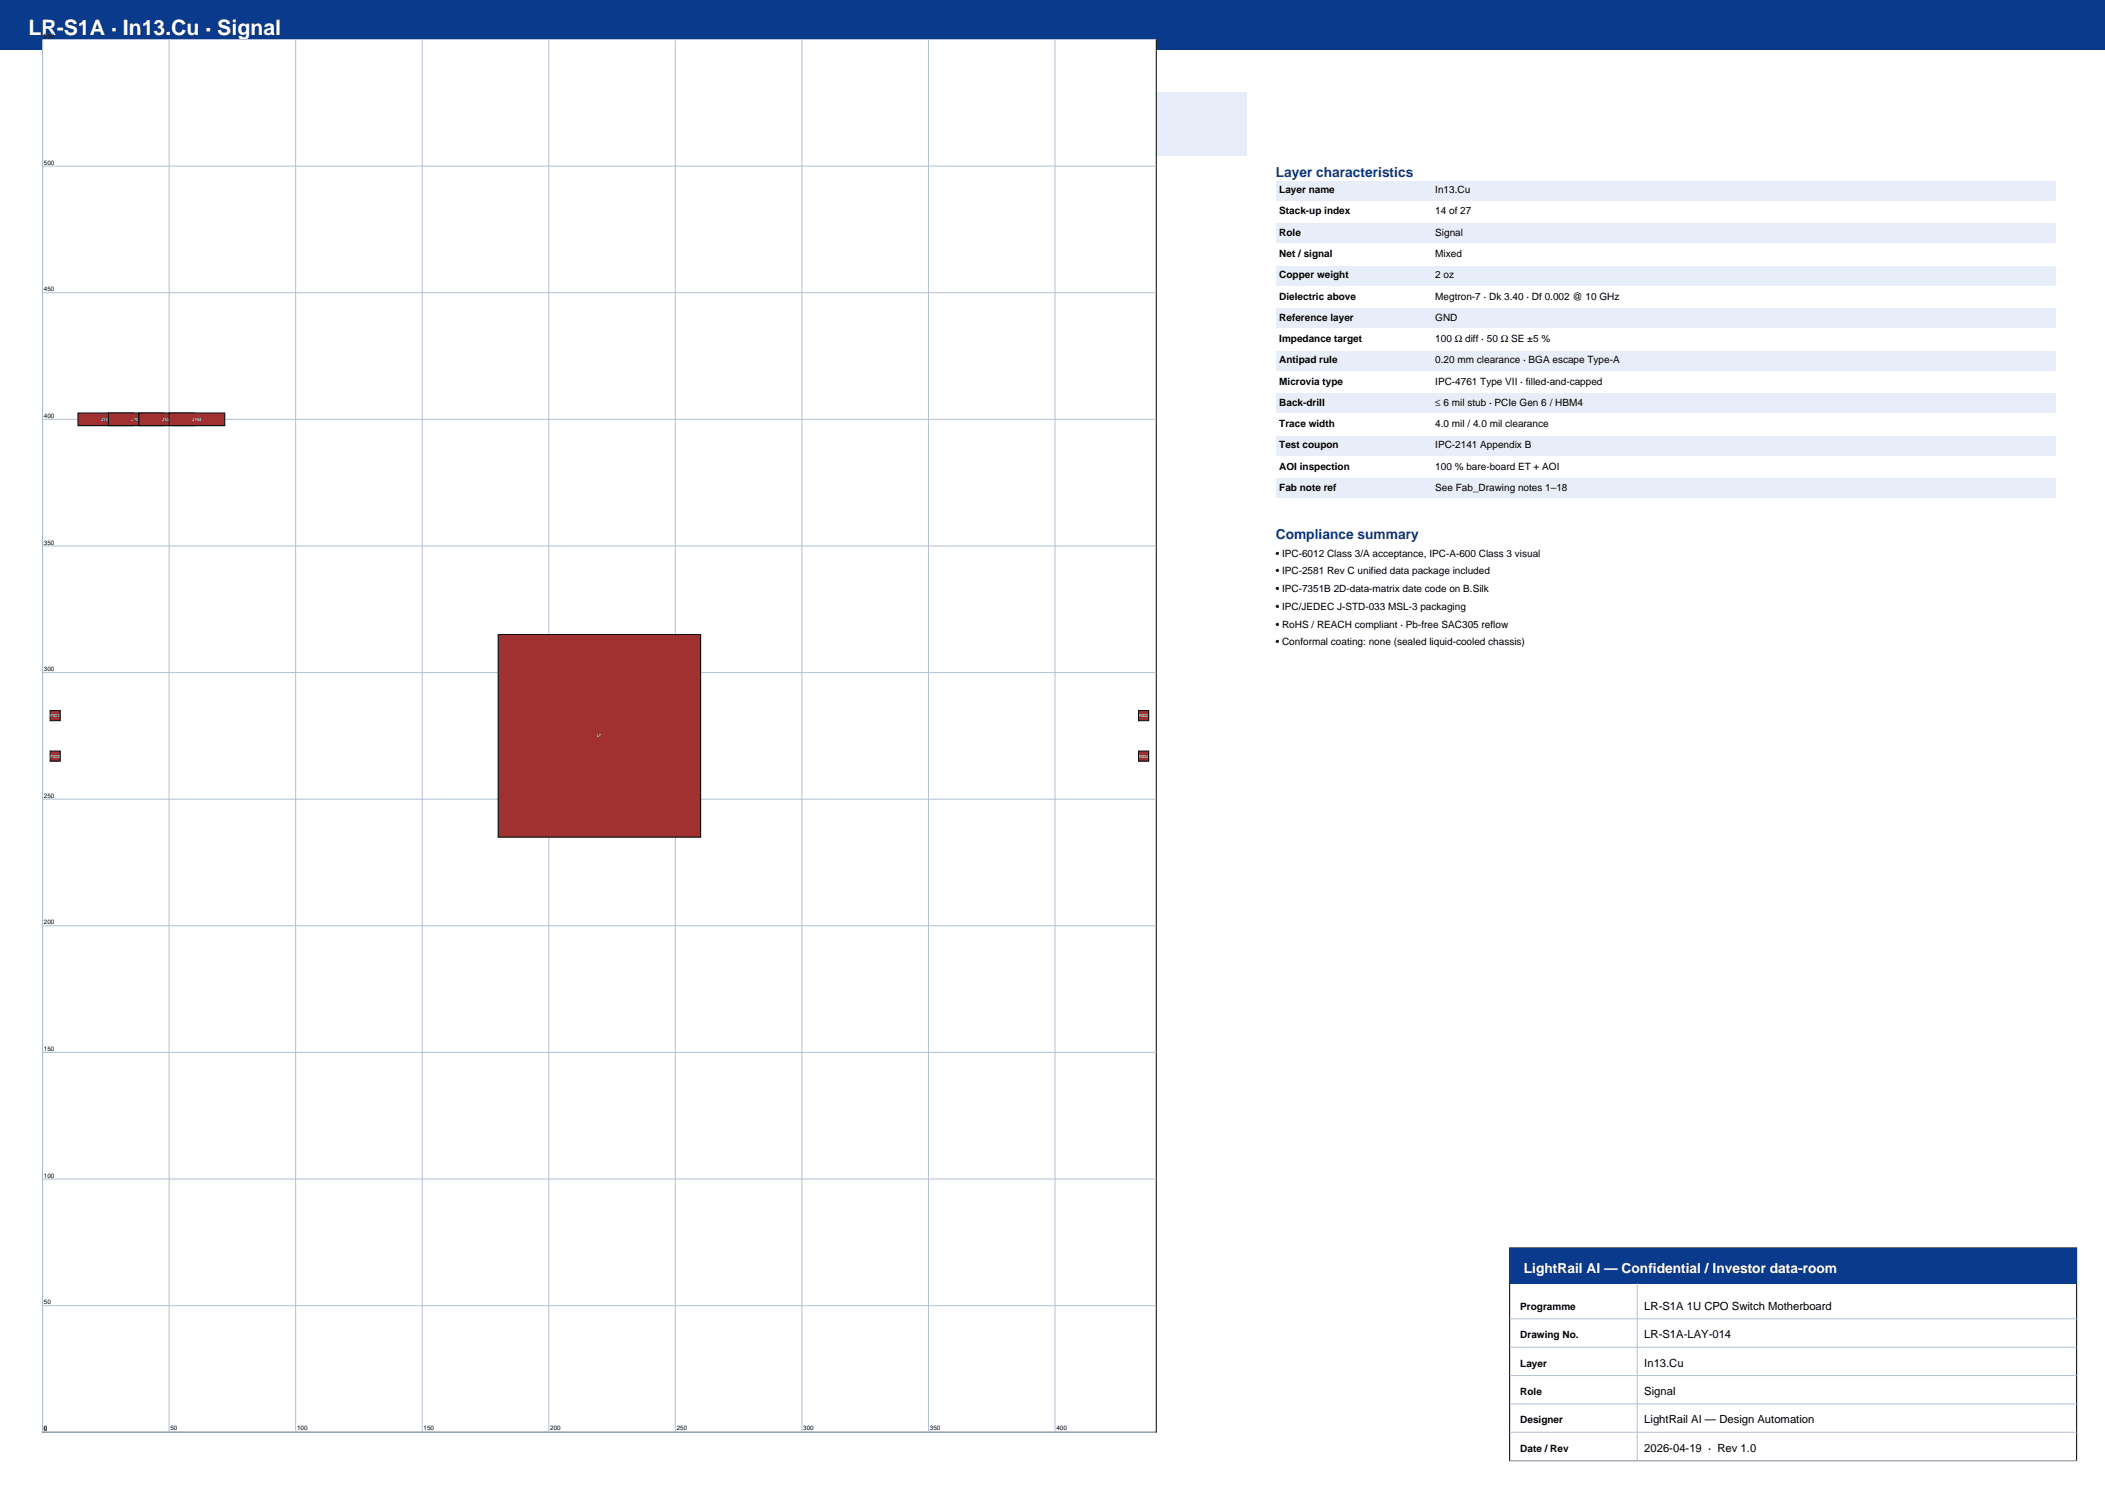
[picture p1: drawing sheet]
<svg xmlns="http://www.w3.org/2000/svg" width="594mm" height="420mm" viewBox="0 0 594 420" stroke-linecap="round" stroke-linejoin="round" font-family="sans-serif">
<defs><g id="words">
<text font-size="6" fill="#fff" x="8" y="10">LR-S1A · In13.Cu · Signal</text>
<g font-size="3.9" fill="#0a3a8c">
<text x="15" y="32">Layer In13.Cu · Role: Signal · Net: Mixed</text>
<text x="360" y="50">Layer characteristics</text>
<text x="360" y="152">Compliance summary</text>
</g>
<text font-size="3.9" fill="#fff" x="430" y="359">LightRail AI — Confidential / Investor data-room</text>
<g font-size="3.2">
<text x="15" y="38">PCIe Gen 6 ×16 · 100 Ω differential · back-drilled stub</text>
<text x="15" y="42">Drawing 14 of 27 — see Layer_Index for full roster</text>
<text x="464" y="369.5">LR-S1A 1U CPO Switch Motherboard</text>
<text x="464" y="377.5">LR-S1A-LAY-014</text>
<text x="464" y="385.5">In13.Cu</text>
<text x="464" y="393.5">Signal</text>
<text x="464" y="401.5">LightRail AI — Design Automation</text>
<text x="464" y="409.5">2026-04-19 · Rev 1.0</text>
</g>
<g font-size="2.8">
<text x="361" y="54.5">Layer name</text>
<text x="405" y="54.5">In13.Cu</text>
<text x="361" y="60.5">Stack-up index</text>
<text x="405" y="60.5">14 of 27</text>
<text x="361" y="66.5">Role</text>
<text x="405" y="66.5">Signal</text>
<text x="361" y="72.5">Net / signal</text>
<text x="405" y="72.5">Mixed</text>
<text x="361" y="78.5">Copper weight</text>
<text x="405" y="78.5">2 oz</text>
<text x="361" y="84.5">Dielectric above</text>
<text x="405" y="84.5">Megtron-7 · Dk 3.40 · Df 0.002 @ 10 GHz</text>
<text x="361" y="90.5">Reference layer</text>
<text x="405" y="90.5">GND</text>
<text x="361" y="96.5">Impedance target</text>
<text x="405" y="96.5">100 Ω diff · 50 Ω SE ±5 %</text>
<text x="361" y="102.5">Antipad rule</text>
<text x="405" y="102.5">0.20 mm clearance · BGA escape Type-A</text>
<text x="361" y="108.5">Microvia type</text>
<text x="405" y="108.5">IPC-4761 Type VII · filled-and-capped</text>
<text x="361" y="114.5">Back-drill</text>
<text x="405" y="114.5">≤ 6 mil stub · PCIe Gen 6 / HBM4</text>
<text x="361" y="120.5">Trace width</text>
<text x="405" y="120.5">4.0 mil / 4.0 mil clearance</text>
<text x="361" y="126.5">Test coupon</text>
<text x="405" y="126.5">IPC-2141 Appendix B</text>
<text x="361" y="132.5">AOI inspection</text>
<text x="405" y="132.5">100 % bare-board ET + AOI</text>
<text x="361" y="138.5">Fab note ref</text>
<text x="405" y="138.5">See Fab_Drawing notes 1–18</text>
<text x="360" y="157">• IPC-6012 Class 3/A acceptance, IPC-A-600 Class 3 visual</text>
<text x="360" y="162">• IPC-2581 Rev C unified data package included</text>
<text x="360" y="167">• IPC-7351B 2D-data-matrix date code on B.Silk</text>
<text x="360" y="172">• IPC/JEDEC J-STD-033 MSL-3 packaging</text>
<text x="360" y="177">• RoHS / REACH compliant · Pb-free SAC305 reflow</text>
<text x="360" y="182">• Conformal coating: none (sealed liquid-cooled chassis)</text>
<text x="429" y="369.5">Programme</text>
<text x="429" y="377.5">Drawing No.</text>
<text x="429" y="385.5">Layer</text>
<text x="429" y="393.5">Role</text>
<text x="429" y="401.5">Designer</text>
<text x="429" y="409.5">Date / Rev</text>
</g>
<g font-size="1.8">
<text x="12.4" y="10.7">550</text>
<text x="12.4" y="46.5">500</text>
<text x="12.4" y="82.2">450</text>
<text x="12.4" y="117.9">400</text>
<text x="12.4" y="153.6">350</text>
<text x="12.4" y="189.3">300</text>
<text x="12.4" y="225">250</text>
<text x="12.4" y="260.7">200</text>
<text x="12.4" y="296.5">150</text>
<text x="12.4" y="332.2">100</text>
<text x="12.4" y="367.9">50</text>
<text x="12.4" y="403.4">0</text>
<text x="48.1" y="403.4">50</text>
<text x="83.8" y="403.4">100</text>
<text x="119.5" y="403.4">150</text>
<text x="155.3" y="403.4">200</text>
<text x="191" y="403.4">250</text>
<text x="226.7" y="403.4">300</text>
<text x="262.4" y="403.4">350</text>
<text x="298.1" y="403.4">400</text>
</g>
<g font-size="1.2" fill="#fff">
<text x="28.6" y="118.7">J101</text>
<text x="37.1" y="118.7">J102</text>
<text x="45.7" y="118.7">J103</text>
<text x="54.3" y="118.7">J104</text>
<text x="14.3" y="202.3">FID1</text>
<text x="321.4" y="202.3">FID2</text>
<text x="168.4" y="208">U1</text>
<text x="14.3" y="213.7">FID3</text>
<text x="321.4" y="213.7">FID4</text>
</g>
</g></defs>
<path d="M0 0h594v14h-594z" fill-rule="evenodd" fill="#0a3a8c"/>
<path d="M12 26h340v18h-340z" fill-rule="evenodd" fill="#e7eef9"/>
<path d="M12 11.1h314.3v392.9h-314.3z" fill-rule="evenodd" fill="#fff" stroke="#000" stroke-width=".28"/>
<g fill="none" stroke="#b2bfd6" stroke-width=".28">
<path d="M47.7 11.1v392.9M83.4 11.1v392.9M119.1 11.1v392.9M154.9 11.1v392.9M190.6 11.1v392.9M226.3 11.1v392.9M262 11.1v392.9M297.7 11.1v392.9M326.3 11.1h-314.3v392.9h314.3M12 46.9h314.3M12 82.6h314.3M12 118.3h314.3"/>
<path d="M12 154h314.3M12 189.7h314.3M12 225.4h314.3M12 261.1h314.3M12 296.9h314.3M12 332.6h314.3M12 368.3h314.3"/>
</g>
<g fill="#a13030" stroke="#000" stroke-width=".28">
<path d="M140.6 179h57.1v57.1h-57.1z" fill-rule="evenodd"/>
<path d="M22 116.5h15.7v3.6h-15.7z" fill-rule="evenodd"/>
<path d="M30.6 116.5h15.7v3.6h-15.7z" fill-rule="evenodd"/>
<path d="M39.1 116.5h15.8v3.6h-15.8z" fill-rule="evenodd"/>
<path d="M47.7 116.5h15.7v3.6h-15.7z" fill-rule="evenodd"/>
<path d="M14.1 200.4h2.9v2.9h-2.9z" fill-rule="evenodd"/>
<path d="M321.3 200.4h2.8v2.9h-2.8z" fill-rule="evenodd"/>
<path d="M14.1 211.9h2.9v2.8h-2.9z" fill-rule="evenodd"/>
<path d="M321.3 211.9h2.8v2.8h-2.8z" fill-rule="evenodd"/>
</g>
<path d="M360 51h220v5.5h-220z" fill-rule="evenodd" fill="#e7eef9"/>
<path d="M360 57h220v5.5h-220z" fill-rule="evenodd" fill="#fff"/>
<path d="M360 63h220v5.5h-220z" fill-rule="evenodd" fill="#e7eef9"/>
<path d="M360 69h220v5.5h-220z" fill-rule="evenodd" fill="#fff"/>
<path d="M360 75h220v5.5h-220z" fill-rule="evenodd" fill="#e7eef9"/>
<path d="M360 81h220v5.5h-220z" fill-rule="evenodd" fill="#fff"/>
<path d="M360 87h220v5.5h-220z" fill-rule="evenodd" fill="#e7eef9"/>
<path d="M360 93h220v5.5h-220z" fill-rule="evenodd" fill="#fff"/>
<path d="M360 99h220v5.5h-220z" fill-rule="evenodd" fill="#e7eef9"/>
<path d="M360 105h220v5.5h-220z" fill-rule="evenodd" fill="#fff"/>
<path d="M360 111h220v5.5h-220z" fill-rule="evenodd" fill="#e7eef9"/>
<path d="M360 117h220v5.5h-220z" fill-rule="evenodd" fill="#fff"/>
<path d="M360 123h220v5.5h-220z" fill-rule="evenodd" fill="#e7eef9"/>
<path d="M360 129h220v5.5h-220z" fill-rule="evenodd" fill="#fff"/>
<path d="M360 135h220v5.5h-220z" fill-rule="evenodd" fill="#e7eef9"/>
<path d="M426 352h160v60h-160z" fill="none" stroke="#000" stroke-width=".28"/>
<path d="M426 352h160v10h-160z" fill-rule="evenodd" fill="#0a3a8c"/>
<path d="M426 372h160M426 380h160M462 362v50M426 388h160M426 396h160M426 404h160M426 412h160" fill="none" stroke="#b2bfd6" stroke-width=".28"/>
<use href="#words"/>
</svg>
